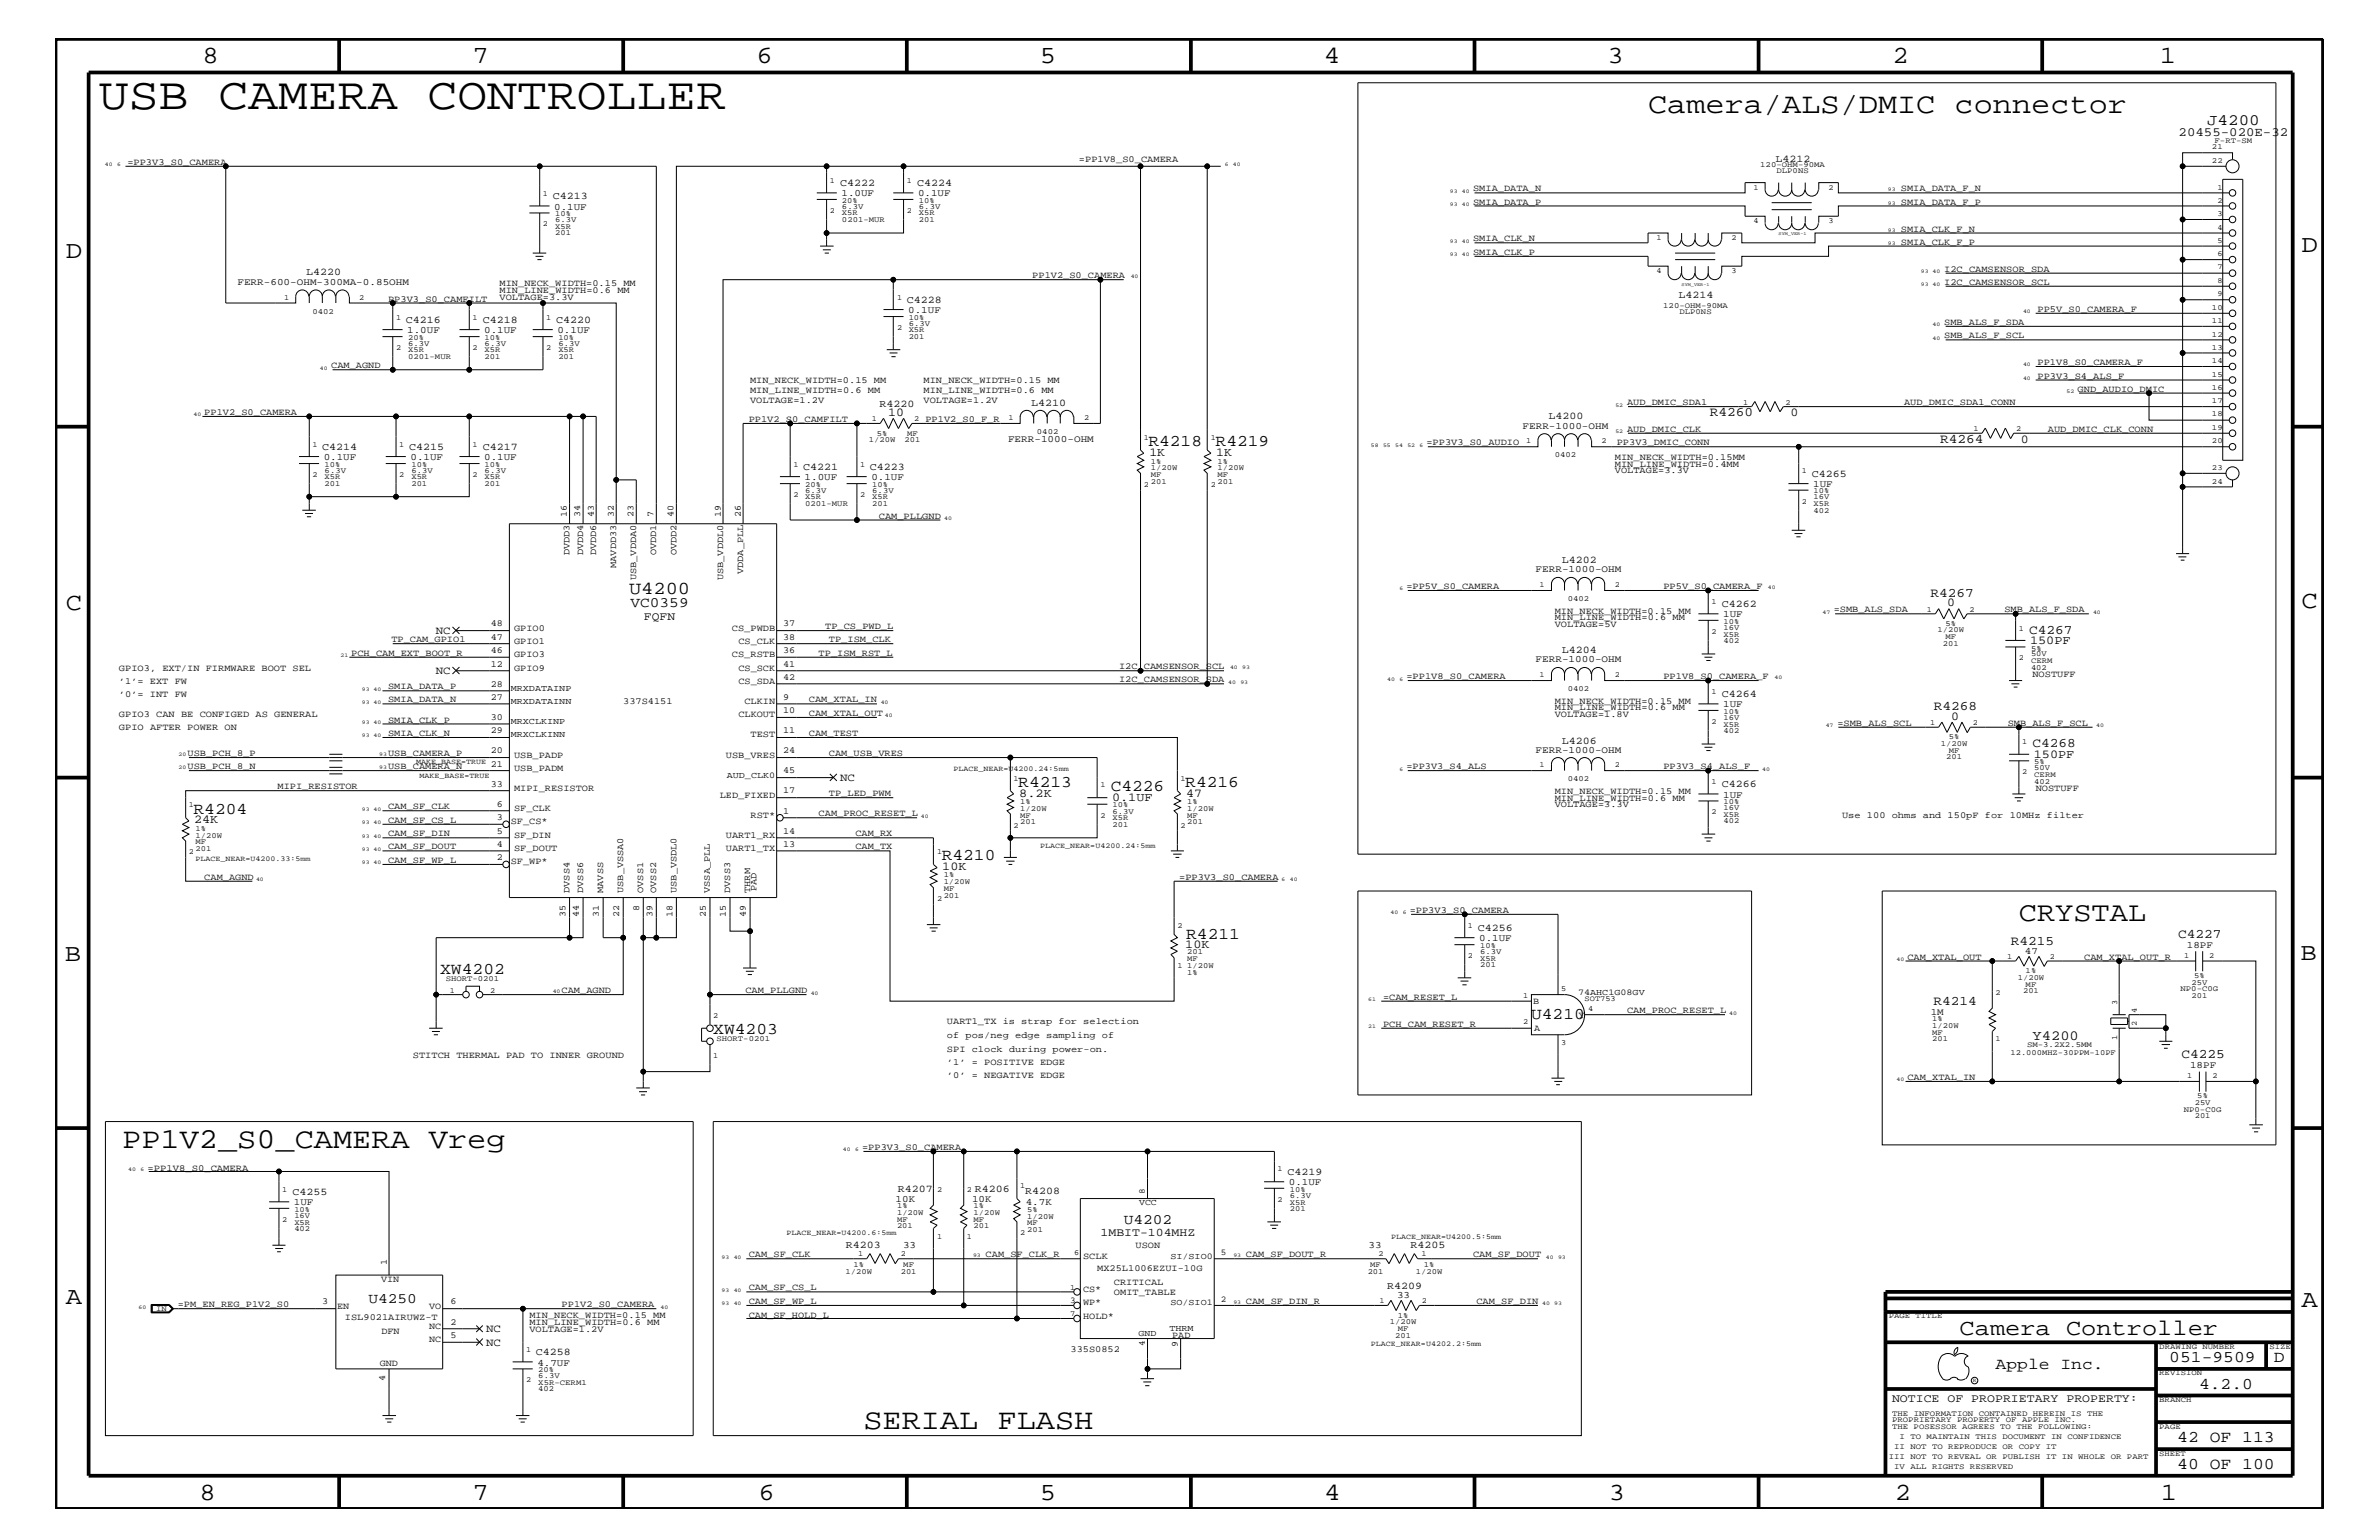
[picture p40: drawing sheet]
<svg xmlns="http://www.w3.org/2000/svg" width="432mm" height="279mm" viewBox="0 0 432 279" stroke-linecap="round" stroke-linejoin="round" font-family="sans-serif">
<defs><g id="words">
<text font-size="8.2" x="17.9" y="19.8">USB CAMERA CONTROLLER</text>
<g font-size="5.2">
<text x="299.1" y="20.4">Camera/ALS/DMIC connector</text>
<text x="22.2" y="208.3">PP1V2_S0_CAMERA Vreg</text>
<text x="156.7" y="259.3">SERIAL FLASH</text>
</g>
<text font-size="5" x="366.4" y="167.1">CRYSTAL</text>
<g font-size="4.5">
<text x="36.7" y="11.5">8</text>
<text x="85.8" y="11.5">7</text>
<text x="137.3" y="11.5">6</text>
<text x="188.7" y="11.5">5</text>
<text x="240.3" y="11.5">4</text>
<text x="291.8" y="11.5">3</text>
<text x="343.5" y="11.5">2</text>
<text x="392" y="11.5">1</text>
<text x="11.9" y="46.8">D</text>
<text x="417.7" y="45.7">D</text>
<text x="11.9" y="110.6">C</text>
<text x="417.7" y="110.3">C</text>
<text x="11.8" y="174.3">B</text>
<text x="417.6" y="174.2">B</text>
<text x="11.9" y="236.7">A</text>
<text x="417.7" y="237.1">A</text>
<text x="36.2" y="272.1">8</text>
<text x="85.8" y="272.1">7</text>
<text x="137.7" y="272.1">6</text>
<text x="188.7" y="272.1">5</text>
<text x="240.4" y="272.1">4</text>
<text x="292" y="272.1">3</text>
<text x="343.9" y="272.1">2</text>
<text x="392.2" y="272.1">1</text>
</g>
<text font-size="4.1" x="355.7" y="242.3">Camera Controller</text>
<text font-size="3.3" x="114.2" y="107.7">U4200</text>
<g font-size="3">
<text x="208.4" y="80.9">R4218</text>
<text x="220.6" y="80.9">R4219</text>
<text x="184.8" y="142.8">R4213</text>
<text x="201.6" y="143.5">C4226</text>
<text x="215.1" y="142.8">R4216</text>
<text x="35.1" y="147.6">R4204</text>
<text x="170.9" y="156.1">R4210</text>
<text x="215.3" y="170.3">R4211</text>
<text x="79.9" y="176.7">XW4202</text>
<text x="277.9" y="184.9">U4210</text>
<text x="129.5" y="187.6">XW4203</text>
<text x="362.2" y="248.4">Apple Inc.</text>
<text x="393.7" y="247.1">051-9509</text>
<text x="399.2" y="252">4.2.0</text>
<text x="412.7" y="247.1">D</text>
<text x="395.2" y="261.6">42 OF 113</text>
<text x="395.2" y="266.6">40 OF 100</text>
</g>
<text font-size="2.9" x="400.6" y="22.7">J4200</text>
<g font-size="2.6">
<text x="114.4" y="110.2">VC0359</text>
<text x="204" y="222">U4202</text>
<text x="66.9" y="236.4">U4250</text>
</g>
<text font-size="2.5" x="368.9" y="188.7">Y4200</text>
<g font-size="2.4">
<text x="310.3" y="75.6">R4260</text>
<text x="352.2" y="80.5">R4264</text>
<text x="350.4" y="108.3">R4267</text>
<text x="368.3" y="115">C4267</text>
<text x="351" y="128.9">R4268</text>
<text x="368.9" y="135.6">C4268</text>
<text x="365" y="171.4">R4215</text>
<text x="395.3" y="170.1">C4227</text>
<text x="350.9" y="182.4">R4214</text>
<text x="395.9" y="192">C4225</text>
</g>
<text font-size="2.3" x="395.4" y="24.7">20455-020E-32</text>
<g font-size="2.2">
<text x="161.2" y="75.5">10</text>
<text x="325" y="75.5">0</text>
<text x="208.6" y="82.7">1K</text>
<text x="220.7" y="82.7">1K</text>
<text x="366.8" y="80.3">0</text>
<text x="353.4" y="110">0</text>
<text x="368.5" y="116.8">150PF</text>
<text x="354.1" y="130.7">0</text>
<text x="369.1" y="137.4">150PF</text>
<text x="35.2" y="149.4">24K</text>
<text x="185" y="144.6">8.2K</text>
<text x="201.8" y="145.3">0.1UF</text>
<text x="215.3" y="144.6">47</text>
<text x="171" y="157.9">10K</text>
<text x="215.1" y="172.1">10K</text>
</g>
<g font-size="2.1">
<text x="116.9" y="112.6">FQFN</text>
<text x="199.8" y="224.3">1MBIT-104MHZ</text>
<text x="343.4" y="254.4">NOTICE OF PROPRIETARY PROPERTY:</text>
</g>
<g font-size="2">
<text x="79.1" y="115">NC</text>
<text x="79.1" y="122.3">NC</text>
<text x="152.5" y="141.7">NC</text>
<text x="88.2" y="241.7">NC</text>
<text x="88.2" y="244.1">NC</text>
</g>
<g font-size="1.9">
<text x="322.3" y="29.3">L4212</text>
<text x="152.5" y="33.7">C4222</text>
<text x="166.5" y="33.7">C4224</text>
<text x="100.3" y="36.2">C4213</text>
<text x="55.6" y="50">L4220</text>
<text x="73.7" y="58.6">C4216</text>
<text x="87.6" y="58.6">C4218</text>
<text x="100.9" y="58.6">C4220</text>
<text x="164.6" y="55">C4228</text>
<text x="304.7" y="54.1">L4214</text>
<text x="159.6" y="73.8">R4220</text>
<text x="187.2" y="73.7">L4210</text>
<text x="281.1" y="76.1">L4200</text>
<text x="58.5" y="81.6">C4214</text>
<text x="74.3" y="81.6">C4215</text>
<text x="87.6" y="81.6">C4217</text>
<text x="145.8" y="85.3">C4221</text>
<text x="157.9" y="85.3">C4223</text>
<text x="328.8" y="86.5">C4265</text>
<text x="283.5" y="102.1">L4202</text>
<text x="312.5" y="110.2">C4262</text>
<text x="283.5" y="118.5">L4204</text>
<text x="312.5" y="126.5">C4264</text>
<text x="283.5" y="134.9">L4206</text>
<text x="312.5" y="142.9">C4266</text>
<text x="268.2" y="168.9">C4256</text>
<text x="233.7" y="213.2">C4219</text>
<text x="53.1" y="216.9">C4255</text>
<text x="163" y="216.4">R4207</text>
<text x="177" y="216.4">R4206</text>
<text x="186.1" y="216.7">R4208</text>
<text x="153.5" y="226.5">R4203</text>
<text x="256" y="226.5">R4205</text>
<text x="251.8" y="233.8">R4209</text>
<text x="97.3" y="245.9">C4258</text>
</g>
<g font-size="1.8">
<text x="152.7" y="35.6">1.0UF</text>
<text x="166.6" y="35.6">0.1UF</text>
<text x="100.6" y="38">0.1UF</text>
<text x="43.1" y="51.7">FERR-600-OHM-300MA-0.85OHM</text>
<text x="164.8" y="56.8">0.1UF</text>
<text x="73.9" y="60.4">1.0UF</text>
<text x="87.9" y="60.4">0.1UF</text>
<text x="101.2" y="60.4">0.1UF</text>
<text x="276.4" y="77.8">FERR-1000-OHM</text>
<text x="58.8" y="83.5">0.1UF</text>
<text x="74.5" y="83.5">0.1UF</text>
<text x="87.9" y="83.5">0.1UF</text>
<text x="183" y="80.2">FERR-1000-OHM</text>
<text x="146.1" y="87.1">1.0UF</text>
<text x="158.2" y="87.1">0.1UF</text>
<text x="329.1" y="88.3">1UF</text>
<text x="278.7" y="103.8">FERR-1000-OHM</text>
<text x="312.8" y="112">1UF</text>
<text x="278.7" y="120.2">FERR-1000-OHM</text>
<text x="312.8" y="128.3">1UF</text>
<text x="278.7" y="136.6">FERR-1000-OHM</text>
<text x="312.8" y="144.7">1UF</text>
<text x="268.5" y="170.7">0.1UF</text>
<text x="367.5" y="173.1">47</text>
<text x="396.9" y="172">18PF</text>
<text x="350.4" y="184.2">1M</text>
<text x="397.5" y="193.7">18PF</text>
<text x="233.9" y="215">0.1UF</text>
<text x="53.3" y="218.6">1UF</text>
<text x="162.6" y="218.1">10K</text>
<text x="176.4" y="218.1">10K</text>
<text x="186.2" y="218.6">4.7K</text>
<text x="163.9" y="226.4">33</text>
<text x="248.4" y="226.4">33</text>
<text x="253.6" y="235.5">33</text>
<text x="97.5" y="247.8">4.7UF</text>
</g>
<g font-size="1.7">
<text x="23.1" y="29.9">=PP3V3_S0_CAMERA</text>
<text x="195.8" y="29.3">=PP1V8_S0_CAMERA</text>
<text x="267.4" y="34.7">SMIA_DATA_N</text>
<text x="345" y="34.7">SMIA_DATA_F_N</text>
<text x="267.4" y="37.2">SMIA_DATA_P</text>
<text x="345" y="37.2">SMIA_DATA_F_P</text>
<text x="267.4" y="46.3">SMIA_CLK_P</text>
<text x="267.4" y="43.8">SMIA_CLK_N</text>
<text x="345" y="44.4">SMIA_CLK_F_P</text>
<text x="345" y="42">SMIA_CLK_F_N</text>
<text x="90.7" y="53.2">MIN_LINE_WIDTH=0.6 MM</text>
<text x="90.7" y="51.9">MIN_NECK_WIDTH=0.15 MM</text>
<text x="187.4" y="50.5">PP1V2_S0_CAMERA</text>
<text x="352.9" y="49.3">I2C_CAMSENSOR_SDA</text>
<text x="352.9" y="51.7">I2C_CAMSENSOR_SCL</text>
<text x="70.4" y="54.7">PP3V3_S0_CAMFILT</text>
<text x="90.7" y="54.4">VOLTAGE=3.3V</text>
<text x="352.9" y="59">SMB_ALS_F_SDA</text>
<text x="369.8" y="56.6">PP5V_S0_CAMERA_F</text>
<text x="352.9" y="61.4">SMB_ALS_F_SCL</text>
<text x="60.1" y="66.8">CAM_AGND</text>
<text x="136.1" y="69.5">MIN_NECK_WIDTH=0.15 MM</text>
<text x="136.1" y="71.3">MIN_LINE_WIDTH=0.6 MM</text>
<text x="167.6" y="69.5">MIN_NECK_WIDTH=0.15 MM</text>
<text x="167.6" y="71.3">MIN_LINE_WIDTH=0.6 MM</text>
<text x="369.8" y="68.7">PP3V3_S4_ALS_F</text>
<text x="369.8" y="66.2">PP1V8_S0_CAMERA_F</text>
<text x="377.1" y="71.1">GND_AUDIO_DMIC</text>
<text x="37.1" y="75.4">PP1V2_S0_CAMERA</text>
<text x="135.9" y="76.6">PP1V2_S0_CAMFILT</text>
<text x="136.1" y="73.2">VOLTAGE=1.2V</text>
<text x="167.6" y="73.2">VOLTAGE=1.2V</text>
<text x="168" y="76.6">PP1V2_S0_F_R</text>
<text x="295.3" y="73.5">AUD_DMIC_SDA1</text>
<text x="345.6" y="73.5">AUD_DMIC_SDA1_CONN</text>
<text x="258.9" y="80.8">=PP3V3_S0_AUDIO</text>
<text x="293.1" y="83.5">MIN_NECK_WIDTH=0.15MM</text>
<text x="293.5" y="80.8">PP3V3_DMIC_CONN</text>
<text x="295.3" y="78.3">AUD_DMIC_CLK</text>
<text x="371.7" y="78.3">AUD_DMIC_CLK_CONN</text>
<text x="293.1" y="84.7">MIN_LINE_WIDTH=0.4MM</text>
<text x="293.1" y="85.9">VOLTAGE=3.3V</text>
<text x="102.9" y="93.8" transform="rotate(-90 102.9 93.8)">16</text>
<text x="105.3" y="93.8" transform="rotate(-90 105.3 93.8)">34</text>
<text x="107.8" y="93.8" transform="rotate(-90 107.8 93.8)">43</text>
<text x="111.4" y="93.8" transform="rotate(-90 111.4 93.8)">32</text>
<text x="115" y="93.8" transform="rotate(-90 115 93.8)">23</text>
<text x="118.6" y="93.8" transform="rotate(-90 118.6 93.8)">7</text>
<text x="122.3" y="93.8" transform="rotate(-90 122.3 93.8)">40</text>
<text x="130.8" y="93.8" transform="rotate(-90 130.8 93.8)">19</text>
<text x="134.5" y="93.8" transform="rotate(-90 134.5 93.8)">26</text>
<text x="159.5" y="94.2">CAM_PLLGND</text>
<text x="103.4" y="100.8" transform="rotate(-90 103.4 100.8)">DVDD3</text>
<text x="105.8" y="100.8" transform="rotate(-90 105.8 100.8)">DVDD4</text>
<text x="108.2" y="100.8" transform="rotate(-90 108.2 100.8)">DVDD6</text>
<text x="119.1" y="100.8" transform="rotate(-90 119.1 100.8)">OVDD1</text>
<text x="122.8" y="100.8" transform="rotate(-90 122.8 100.8)">OVDD2</text>
<text x="111.8" y="103.1" transform="rotate(-90 111.8 103.1)">MAVDD33</text>
<text x="115.5" y="105.3" transform="rotate(-90 115.5 105.3)">USB_VDDA0</text>
<text x="131.2" y="105.3" transform="rotate(-90 131.2 105.3)">USB_VDDL0</text>
<text x="134.9" y="104.2" transform="rotate(-90 134.9 104.2)">VDDA_PLL</text>
<text x="255.3" y="106.9">=PP5V_S0_CAMERA</text>
<text x="301.9" y="106.9">PP5V_S0_CAMERA_F</text>
<text x="89.1" y="113.7">48</text>
<text x="142.2" y="113.7">37</text>
<text x="282.2" y="111.4">MIN_NECK_WIDTH=0.15 MM</text>
<text x="282.2" y="113.7">VOLTAGE=5V</text>
<text x="282.2" y="112.6">MIN_LINE_WIDTH=0.6 MM</text>
<text x="332.8" y="111.1">=SMB_ALS_SDA</text>
<text x="363.8" y="111.1">SMB_ALS_F_SDA</text>
<text x="63.8" y="119">PCH_CAM_EXT_BOOT_R</text>
<text x="71" y="116.5">TP_CAM_GPIO1</text>
<text x="89.1" y="116.1">47</text>
<text x="89.1" y="118.5">46</text>
<text x="93.3" y="119.2">GPIO3</text>
<text x="93.3" y="116.8">GPIO1</text>
<text x="93.3" y="114.4">GPIO0</text>
<text x="132.8" y="119.2">CS_RSTB</text>
<text x="132.8" y="114.4">CS_PWDB</text>
<text x="134" y="116.8">CS_CLK</text>
<text x="142.2" y="116.1">38</text>
<text x="142.2" y="118.5">36</text>
<text x="148.6" y="119">TP_ISM_RST_L</text>
<text x="149.8" y="114.2">TP_CS_PWD_L</text>
<text x="150.5" y="116.5">TP_ISM_CLK</text>
<text x="21.6" y="121.7">GPIO3, EXT/IN FIRMWARE BOOT SEL</text>
<text x="21.6" y="124.1">’1’= EXT FW</text>
<text x="70.4" y="125.1">SMIA_DATA_P</text>
<text x="89.1" y="120.9">12</text>
<text x="89.1" y="124.6">28</text>
<text x="93.3" y="121.7">GPIO9</text>
<text x="134" y="124.1">CS_SDA</text>
<text x="134" y="121.7">CS_SCK</text>
<text x="142.2" y="120.9">41</text>
<text x="142.2" y="123.4">42</text>
<text x="203.1" y="123.8">I2C_CAMSENSOR_SDA</text>
<text x="203.1" y="121.4">I2C_CAMSENSOR_SCL</text>
<text x="255.3" y="123.2">=PP1V8_S0_CAMERA</text>
<text x="301.9" y="123.2">PP1V8_S0_CAMERA_F</text>
<text x="368.9" y="122.9">NOSTUFF</text>
<text x="21.6" y="130.2">GPIO3 CAN BE CONFIGED AS GENERAL</text>
<text x="21.6" y="126.5">’0’= INT FW</text>
<text x="70.4" y="131.1">SMIA_CLK_P</text>
<text x="70.4" y="127.5">SMIA_DATA_N</text>
<text x="89.1" y="130.7">30</text>
<text x="89.1" y="127">27</text>
<text x="113.1" y="127.7">337S4151</text>
<text x="134" y="130.2">CLKOUT</text>
<text x="135.1" y="127.7">CLKIN</text>
<text x="142.2" y="127">9</text>
<text x="142.2" y="129.4">10</text>
<text x="146.8" y="127.5">CAM_XTAL_IN</text>
<text x="146.8" y="129.9">CAM_XTAL_OUT</text>
<text x="282.2" y="130.2">VOLTAGE=1.8V</text>
<text x="282.2" y="127.7">MIN_NECK_WIDTH=0.15 MM</text>
<text x="282.2" y="128.9">MIN_LINE_WIDTH=0.6 MM</text>
<text x="333.5" y="131.7">=SMB_ALS_SCL</text>
<text x="364.4" y="131.7">SMB_ALS_F_SCL</text>
<text x="21.6" y="132.5">GPIO AFTER POWER ON</text>
<text x="34" y="137.2">USB_PCH_8_P</text>
<text x="70.4" y="137.2">USB_CAMERA_P</text>
<text x="70.4" y="133.5">SMIA_CLK_N</text>
<text x="89.1" y="136.7">20</text>
<text x="89.1" y="133">29</text>
<text x="93.3" y="137.4">USB_PADP</text>
<text x="131.7" y="137.4">USB_VRES</text>
<text x="136.2" y="133.8">TEST</text>
<text x="142.2" y="133">11</text>
<text x="142.2" y="136.7">24</text>
<text x="146.8" y="133.5">CAM_TEST</text>
<text x="150.5" y="137.2">CAM_USB_VRES</text>
<text x="34" y="139.6">USB_PCH_8_N</text>
<text x="50.4" y="143.2">MIPI_RESISTOR</text>
<text x="70.4" y="139.6">USB_CAMERA_N</text>
<text x="89.1" y="139.1">21</text>
<text x="89.1" y="142.8">33</text>
<text x="93.3" y="143.5">MIPI_RESISTOR</text>
<text x="93.3" y="139.8">USB_PADM</text>
<text x="142.2" y="140.3">45</text>
<text x="142.2" y="144">17</text>
<text x="255.3" y="139.6">=PP3V3_S4_ALS</text>
<text x="301.9" y="139.6">PP3V3_S4_ALS_F</text>
<text x="369.5" y="143.5">NOSTUFF</text>
<text x="70.4" y="146.8">CAM_SF_CLK</text>
<text x="70.4" y="149.3">CAM_SF_CS_L</text>
<text x="90.2" y="146.4">6</text>
<text x="90.2" y="148.8">3</text>
<text x="92.7" y="149.5">SF_CS*</text>
<text x="93.3" y="147.1">SF_CLK</text>
<text x="130.6" y="144.7">LED_FIXED</text>
<text x="136.2" y="148.4">RST*</text>
<text x="142.2" y="147.6">1</text>
<text x="148.6" y="148.1">CAM_PROC_RESET_L</text>
<text x="150.5" y="144.5">TP_LED_PWM</text>
<text x="282.2" y="146.5">VOLTAGE=3.3V</text>
<text x="282.2" y="144">MIN_NECK_WIDTH=0.15 MM</text>
<text x="282.2" y="145.3">MIN_LINE_WIDTH=0.6 MM</text>
<text x="334.3" y="148.4">Use 100 ohms and 150pF for 10MHz filter</text>
<text x="70.4" y="151.8">CAM_SF_DIN</text>
<text x="70.4" y="154.1">CAM_SF_DOUT</text>
<text x="90.2" y="151.2">5</text>
<text x="90.2" y="153.7">4</text>
<text x="93.3" y="154.4">SF_DOUT</text>
<text x="93.3" y="152">SF_DIN</text>
<text x="131.7" y="154.4">UART1_TX</text>
<text x="131.7" y="152">UART1_RX</text>
<text x="142.2" y="151.2">14</text>
<text x="142.2" y="153.7">13</text>
<text x="155.3" y="151.8">CAM_RX</text>
<text x="155.3" y="154.1">CAM_TX</text>
<text x="37.1" y="159.6">CAM_AGND</text>
<text x="70.4" y="156.6">CAM_SF_WP_L</text>
<text x="90.2" y="156.1">2</text>
<text x="92.7" y="156.8">SF_WP*</text>
<text x="103.4" y="162" transform="rotate(-90 103.4 162)">DVSS4</text>
<text x="105.8" y="162" transform="rotate(-90 105.8 162)">DVSS6</text>
<text x="109.5" y="162" transform="rotate(-90 109.5 162)">MAVSS</text>
<text x="113.1" y="162" transform="rotate(-90 113.1 162)">USB_VSSA0</text>
<text x="116.8" y="162" transform="rotate(-90 116.8 162)">OVSS1</text>
<text x="119.1" y="162" transform="rotate(-90 119.1 162)">OVSS2</text>
<text x="122.8" y="162" transform="rotate(-90 122.8 162)">USB_VSDL0</text>
<text x="128.9" y="162" transform="rotate(-90 128.9 162)">VSSA_PLL</text>
<text x="132.5" y="162" transform="rotate(-90 132.5 162)">DVSS3</text>
<text x="136.1" y="162" transform="rotate(-90 136.1 162)">THRM</text>
<text x="137.3" y="161.7" transform="rotate(-90 137.3 161.7)">PAD</text>
<text x="214" y="159.6">=PP3V3_S0_CAMERA</text>
<text x="102.6" y="166.3" transform="rotate(-90 102.6 166.3)">35</text>
<text x="105.1" y="166.3" transform="rotate(-90 105.1 166.3)">44</text>
<text x="108.7" y="166.3" transform="rotate(-90 108.7 166.3)">31</text>
<text x="112.4" y="166.3" transform="rotate(-90 112.4 166.3)">22</text>
<text x="116" y="165.2" transform="rotate(-90 116 165.2)">8</text>
<text x="118.4" y="166.3" transform="rotate(-90 118.4 166.3)">39</text>
<text x="122.1" y="166.3" transform="rotate(-90 122.1 166.3)">18</text>
<text x="128.1" y="166.3" transform="rotate(-90 128.1 166.3)">25</text>
<text x="131.7" y="166.3" transform="rotate(-90 131.7 166.3)">15</text>
<text x="135.4" y="166.3" transform="rotate(-90 135.4 166.3)">49</text>
<text x="255.9" y="165.6">=PP3V3_S0_CAMERA</text>
<text x="346.2" y="174.2">CAM_XTAL_OUT</text>
<text x="378.3" y="174.2">CAM_XTAL_OUT_R</text>
<text x="101.9" y="180.2">CAM_AGND</text>
<text x="135.3" y="180.2">CAM_PLLGND</text>
<text x="171.9" y="185.9">UART1_TX is strap for selection</text>
<text x="251" y="181.4">=CAM_RESET_L</text>
<text x="278.3" y="182.2">B</text>
<text x="286.5" y="184.7">Y</text>
<text x="295.3" y="183.8">CAM_PROC_RESET_L</text>
<text x="74.9" y="192">STITCH THERMAL PAD TO INNER GROUND</text>
<text x="171.9" y="188.3">of pos/neg edge sampling of</text>
<text x="171.9" y="190.8">SPI clock during power-on.</text>
<text x="251" y="186.3">PCH_CAM_RESET_R</text>
<text x="278.5" y="187">A</text>
<text x="171.9" y="193.2">’1’ = POSITIVE EDGE</text>
<text x="171.9" y="195.6">’0’ = NEGATIVE EDGE</text>
<text x="346.2" y="195.9">CAM_XTAL_IN</text>
<text x="156.5" y="208.7">=PP3V3_S0_CAMERA</text>
<text x="26.8" y="212.4">=PP1V8_S0_CAMERA</text>
<text x="206.1" y="226.4">USON</text>
<text x="69.2" y="232.6">VIN</text>
<text x="70.2" y="229.6" transform="rotate(-90 70.2 229.6)">1</text>
<text x="135.9" y="228.1">CAM_SF_CLK</text>
<text x="178.9" y="228.1">CAM_SF_CLK_R</text>
<text x="196.6" y="228.4">SCLK</text>
<text x="199.1" y="230.7">MX25L1006EZUI-10G</text>
<text x="202.2" y="233.2">CRITICAL</text>
<text x="226.1" y="228.1">CAM_SF_DOUT_R</text>
<text x="267.4" y="228.1">CAM_SF_DOUT</text>
<text x="32.3" y="237.2">=PM_EN_REG_P1V2_S0</text>
<text x="58.5" y="236.7">3</text>
<text x="61.2" y="237.4">EN</text>
<text x="62.6" y="239.5">ISL9021AIRUWZ-T</text>
<text x="77.9" y="237.4">VO</text>
<text x="81.8" y="236.7">6</text>
<text x="96.1" y="239.2">MIN_NECK_WIDTH=0.15 MM</text>
<text x="101.9" y="237.2">PP1V2_S0_CAMERA</text>
<text x="135.9" y="239">CAM_SF_HOLD_L</text>
<text x="135.9" y="236.6">CAM_SF_WP_L</text>
<text x="135.9" y="234.1">CAM_SF_CS_L</text>
<text x="196.6" y="236.8">WP*</text>
<text x="196.6" y="234.4">CS*</text>
<text x="196.6" y="239.3">HOLD*</text>
<text x="202.2" y="235">OMIT_TABLE</text>
<text x="226.1" y="236.6">CAM_SF_DIN_R</text>
<text x="268" y="236.6">CAM_SF_DIN</text>
<text x="69.2" y="242">DFN</text>
<text x="77.9" y="243.5">NC</text>
<text x="77.9" y="241.1">NC</text>
<text x="81.8" y="240.3">2</text>
<text x="81.8" y="242.8">5</text>
<text x="96.1" y="240.5">MIN_LINE_WIDTH=0.6 MM</text>
<text x="96.1" y="241.7">VOLTAGE=1.2V</text>
<text x="194.3" y="245.3">335S0852</text>
<text x="212.8" y="242.7">PAD</text>
<text x="213.8" y="244.4" transform="rotate(-90 213.8 244.4)">9</text>
<text x="68.9" y="247.8">GND</text>
<text x="69.9" y="250.6" transform="rotate(-90 69.9 250.6)">4</text>
</g>
<g font-size="1.6">
<text x="92.7" y="125.3">MRXDATAINP</text>
<text x="92.7" y="127.7">MRXDATAINN</text>
<text x="92.7" y="131.3">MRXCLKINP</text>
<text x="92.7" y="133.8">MRXCLKINN</text>
<text x="131.9" y="141.1">AUD_CLK0</text>
<text x="286.4" y="180.5">74AHC1G08GV</text>
<text x="206.8" y="218.6">VCC</text>
<text x="207.8" y="216.7" transform="rotate(-90 207.8 216.7)">8</text>
<text x="221.6" y="227.7">5</text>
<text x="212.4" y="228.4">SI/SIO0</text>
<text x="194.2" y="236.3">3</text>
<text x="212.4" y="236.8">SO/SIO1</text>
<text x="221.6" y="236.2">2</text>
<text x="206.7" y="242.4">GND</text>
<text x="207.8" y="244.3" transform="rotate(-90 207.8 244.3)">4</text>
<text x="212.3" y="241.4">THRM</text>
</g>
<g font-size="1.4">
<text x="401.5" y="27.1">21</text>
<text x="401.5" y="29.5">22</text>
<text x="402" y="26">F-RT-SM</text>
<text x="98.6" y="35.6">1</text>
<text x="150.6" y="33.1">1</text>
<text x="164.6" y="33.1">1</text>
<text x="318.3" y="34.4">1</text>
<text x="319.5" y="30.3">120-OHM-90MA</text>
<text x="322.5" y="31.4">DLP0NS</text>
<text x="331.9" y="34.4">2</text>
<text x="402.5" y="34.4">1</text>
<text x="98.6" y="41">2</text>
<text x="100.8" y="40.3">6.3V</text>
<text x="100.8" y="39.2">10%</text>
<text x="100.8" y="41.5">X5R</text>
<text x="150.6" y="38.6">2</text>
<text x="152.8" y="39.1">X5R</text>
<text x="152.8" y="36.8">20%</text>
<text x="152.8" y="40.3">0201-MUR</text>
<text x="152.8" y="37.9">6.3V</text>
<text x="164.6" y="38.6">2</text>
<text x="166.8" y="37.9">6.3V</text>
<text x="166.8" y="39.1">X5R</text>
<text x="166.8" y="36.8">10%</text>
<text x="166.8" y="40.3">201</text>
<text x="318.3" y="40.4">4</text>
<text x="331.9" y="40.4">3</text>
<text x="402.5" y="36.8">2</text>
<text x="402.5" y="39.2">3</text>
<text x="402.5" y="41.7">4</text>
<text x="100.8" y="42.7">201</text>
<text x="300.7" y="43.5">1</text>
<text x="314.3" y="43.5">2</text>
<text x="402.5" y="44.1">5</text>
<text x="402.5" y="46.5">6</text>
<text x="300.7" y="49.6">4</text>
<text x="314.3" y="49.6">3</text>
<text x="402.5" y="48.9">7</text>
<text x="402.5" y="51.3">8</text>
<text x="402.5" y="53.8">9</text>
<text x="51.6" y="54.4">1</text>
<text x="56.7" y="56.9">0402</text>
<text x="65.2" y="54.4">2</text>
<text x="71.9" y="58">1</text>
<text x="85.8" y="58">1</text>
<text x="99.1" y="58">1</text>
<text x="162.8" y="54.4">1</text>
<text x="162.8" y="59.8">2</text>
<text x="164.9" y="59.1">6.3V</text>
<text x="164.9" y="58">10%</text>
<text x="301.9" y="55.8">120-OHM-90MA</text>
<text x="304.8" y="56.9">DLP0NS</text>
<text x="401.5" y="56.2">10</text>
<text x="401.5" y="58.6">11</text>
<text x="71.9" y="63.4">2</text>
<text x="74.1" y="65.1">0201-MUR</text>
<text x="74.1" y="62.8">6.3V</text>
<text x="74.1" y="61.7">20%</text>
<text x="74.1" y="64">X5R</text>
<text x="85.8" y="63.4">2</text>
<text x="88" y="64">X5R</text>
<text x="88" y="65.1">201</text>
<text x="88" y="61.7">10%</text>
<text x="88" y="62.8">6.3V</text>
<text x="99.1" y="63.4">2</text>
<text x="101.3" y="62.8">6.3V</text>
<text x="101.3" y="64">X5R</text>
<text x="101.3" y="61.7">10%</text>
<text x="101.3" y="65.1">201</text>
<text x="164.9" y="61.5">201</text>
<text x="164.9" y="60.3">X5R</text>
<text x="401.5" y="61.1">12</text>
<text x="401.5" y="63.4">13</text>
<text x="401.5" y="65.9">14</text>
<text x="401.5" y="68.4">15</text>
<text x="401.5" y="70.7">16</text>
<text x="158.2" y="76.4">1</text>
<text x="165.9" y="76.4">2</text>
<text x="183" y="76.2">1</text>
<text x="196.8" y="76.2">2</text>
<text x="316.4" y="73.4">1</text>
<text x="324.1" y="73.4">2</text>
<text x="401.5" y="73.2">17</text>
<text x="401.5" y="75.6">18</text>
<text x="56.7" y="81.1">1</text>
<text x="72.5" y="81.1">1</text>
<text x="85.8" y="81.1">1</text>
<text x="157.7" y="80.2">1/20W</text>
<text x="159.1" y="79">5%</text>
<text x="164.2" y="80.2">201</text>
<text x="164.6" y="79">MF</text>
<text x="188.2" y="78.8">0402</text>
<text x="207.6" y="79.9">1</text>
<text x="219.8" y="79.9">1</text>
<text x="277" y="80.5">1</text>
<text x="282.2" y="83">0402</text>
<text x="290.7" y="80.5">2</text>
<text x="358.2" y="78.3">1</text>
<text x="365.9" y="78.3">2</text>
<text x="401.5" y="78">19</text>
<text x="401.5" y="80.5">20</text>
<text x="56.7" y="86.5">2</text>
<text x="58.9" y="87">X5R</text>
<text x="58.9" y="88.2">201</text>
<text x="58.9" y="84.7">10%</text>
<text x="58.9" y="85.8">6.3V</text>
<text x="72.5" y="86.5">2</text>
<text x="74.7" y="88.2">201</text>
<text x="74.7" y="87">X5R</text>
<text x="74.7" y="85.8">6.3V</text>
<text x="74.7" y="84.7">10%</text>
<text x="85.8" y="86.5">2</text>
<text x="88" y="84.7">10%</text>
<text x="88" y="87">X5R</text>
<text x="88" y="88.2">201</text>
<text x="88" y="85.8">6.3V</text>
<text x="144" y="84.7">1</text>
<text x="146.1" y="89.4">6.3V</text>
<text x="146.1" y="88.3">20%</text>
<text x="156.1" y="84.7">1</text>
<text x="158.3" y="88.3">10%</text>
<text x="158.3" y="89.4">6.3V</text>
<text x="207.6" y="88.3">2</text>
<text x="208.9" y="84.1">1%</text>
<text x="208.9" y="86.5">MF</text>
<text x="208.9" y="87.7">201</text>
<text x="208.9" y="85.3">1/20W</text>
<text x="219.8" y="88.3">2</text>
<text x="221" y="86.5">MF</text>
<text x="221" y="84.1">1%</text>
<text x="221" y="87.7">201</text>
<text x="221" y="85.3">1/20W</text>
<text x="327.1" y="85.9">1</text>
<text x="329.2" y="89.5">10%</text>
<text x="401.5" y="85.3">23</text>
<text x="401.5" y="87.7">24</text>
<text x="144" y="90.1">2</text>
<text x="146.1" y="91.8">0201-MUR</text>
<text x="146.1" y="90.6">X5R</text>
<text x="156.1" y="90.1">2</text>
<text x="158.3" y="90.6">X5R</text>
<text x="158.3" y="91.8">201</text>
<text x="327.1" y="91.4">2</text>
<text x="329.2" y="93.1">402</text>
<text x="329.2" y="90.6">16V</text>
<text x="329.2" y="91.8">X5R</text>
<text x="279.4" y="106.5">1</text>
<text x="293.1" y="106.5">2</text>
<text x="284.6" y="109.1">0402</text>
<text x="310.6" y="109.5">1</text>
<text x="312.8" y="113.1">10%</text>
<text x="349.8" y="111">1</text>
<text x="353.1" y="113.6">5%</text>
<text x="357.5" y="111">2</text>
<text x="310.6" y="115">2</text>
<text x="312.8" y="114.2">16V</text>
<text x="312.8" y="115.5">X5R</text>
<text x="312.8" y="116.7">402</text>
<text x="351.7" y="114.8">1/20W</text>
<text x="352.6" y="117.2">201</text>
<text x="353.1" y="115.9">MF</text>
<text x="366.4" y="114.4">1</text>
<text x="366.4" y="119.8">2</text>
<text x="368.6" y="118.1">5%</text>
<text x="368.6" y="119.1">50V</text>
<text x="279.4" y="122.9">1</text>
<text x="284.6" y="125.4">0402</text>
<text x="293.1" y="122.9">2</text>
<text x="310.6" y="125.9">1</text>
<text x="368.6" y="120.3">CERM</text>
<text x="368.6" y="121.5">402</text>
<text x="310.6" y="131.3">2</text>
<text x="312.8" y="131.9">X5R</text>
<text x="312.8" y="129.6">10%</text>
<text x="312.8" y="130.7">16V</text>
<text x="350.4" y="131.6">1</text>
<text x="358.1" y="131.6">2</text>
<text x="312.8" y="133">402</text>
<text x="352.3" y="135.3">1/20W</text>
<text x="353.2" y="137.8">201</text>
<text x="353.7" y="134.1">5%</text>
<text x="353.7" y="136.6">MF</text>
<text x="367" y="135">1</text>
<text x="75.5" y="138.6">MAKE_BASE=TRUE</text>
<text x="76.1" y="141.1">MAKE_BASE=TRUE</text>
<text x="173.1" y="139.8">PLACE_NEAR=U4200.24:5mm</text>
<text x="184" y="141.7">1</text>
<text x="199.7" y="142.9">1</text>
<text x="214.3" y="141.7">1</text>
<text x="279.4" y="139.2">1</text>
<text x="284.6" y="141.8">0402</text>
<text x="293.1" y="139.2">2</text>
<text x="310.6" y="142.3">1</text>
<text x="367" y="140.4">2</text>
<text x="369.2" y="138.6">5%</text>
<text x="369.2" y="140.9">CERM</text>
<text x="369.2" y="142.2">402</text>
<text x="369.2" y="139.7">50V</text>
<text x="34.3" y="146.5">1</text>
<text x="185.2" y="145.9">1%</text>
<text x="185.2" y="148.4">MF</text>
<text x="185.2" y="147.1">1/20W</text>
<text x="185.2" y="149.5">201</text>
<text x="199.7" y="148.4">2</text>
<text x="201.9" y="146.5">10%</text>
<text x="201.9" y="148.8">X5R</text>
<text x="201.9" y="147.6">6.3V</text>
<text x="215.5" y="145.9">1%</text>
<text x="215.5" y="148.4">MF</text>
<text x="215.5" y="147.1">1/20W</text>
<text x="215.5" y="149.5">201</text>
<text x="310.6" y="147.7">2</text>
<text x="312.8" y="148.2">X5R</text>
<text x="312.8" y="147">16V</text>
<text x="312.8" y="145.9">10%</text>
<text x="312.8" y="149.4">402</text>
<text x="34.3" y="155">2</text>
<text x="35.5" y="154.4">201</text>
<text x="35.5" y="152">1/20W</text>
<text x="35.5" y="150.7">1%</text>
<text x="35.5" y="153.2">MF</text>
<text x="170.1" y="155">1</text>
<text x="184" y="150.1">2</text>
<text x="188.8" y="153.8">PLACE_NEAR=U4200.24:5mm</text>
<text x="201.9" y="150.1">201</text>
<text x="214.3" y="150.1">2</text>
<text x="35.5" y="156.2">PLACE_NEAR=U4200.33:5mm</text>
<text x="171.3" y="161.7">MF</text>
<text x="171.3" y="159.2">1%</text>
<text x="171.3" y="160.5">1/20W</text>
<text x="170.1" y="163.5">2</text>
<text x="171.3" y="162.8">201</text>
<text x="213.7" y="168.3">2</text>
<text x="215.5" y="173.2">201</text>
<text x="266.4" y="168.3">1</text>
<text x="266.4" y="173.8">2</text>
<text x="268.6" y="172">10%</text>
<text x="268.6" y="173.1">6.3V</text>
<text x="396.4" y="173.8">1</text>
<text x="401" y="173.8">2</text>
<text x="80.9" y="178">SHORT-0201</text>
<text x="213.7" y="175.6">1</text>
<text x="215.5" y="174.4">MF</text>
<text x="215.5" y="176.8">1%</text>
<text x="215.5" y="175.6">1/20W</text>
<text x="268.6" y="174.3">X5R</text>
<text x="268.6" y="175.5">201</text>
<text x="283.4" y="179.9">5</text>
<text x="364.3" y="174">1</text>
<text x="366.2" y="177.7">1/20W</text>
<text x="367.7" y="176.6">1%</text>
<text x="367.7" y="179">MF</text>
<text x="372" y="174">2</text>
<text x="395.8" y="179.9">NP0-C0G</text>
<text x="397.8" y="178.7">25V</text>
<text x="398.2" y="177.4">5%</text>
<text x="81.7" y="180.1">1</text>
<text x="88.9" y="180.1">2</text>
<text x="129.5" y="184.7">2</text>
<text x="276.4" y="185.9">2</text>
<text x="276.4" y="181">1</text>
<text x="287.6" y="181.6">SOT753</text>
<text x="288.3" y="183.5">4</text>
<text x="350.7" y="185.3">1%</text>
<text x="362.2" y="180.5">2</text>
<text x="367.2" y="180.2">201</text>
<text x="384.3" y="182.4" transform="rotate(-90 384.3 182.4)">3</text>
<text x="387.9" y="183.7" transform="rotate(-90 387.9 183.7)">4</text>
<text x="397.8" y="181">201</text>
<text x="129.5" y="192">1</text>
<text x="130" y="188.9">SHORT-0201</text>
<text x="283.4" y="189.5">3</text>
<text x="350.7" y="187.7">MF</text>
<text x="350.7" y="186.5">1/20W</text>
<text x="350.7" y="188.9">201</text>
<text x="362.2" y="188.9">1</text>
<text x="364.9" y="191.4">12.000MHZ-30PPM-10PF</text>
<text x="367.9" y="190">SM-3.2X2.5MM</text>
<text x="384.3" y="188.7" transform="rotate(-90 384.3 188.7)">1</text>
<text x="387.9" y="186.2" transform="rotate(-90 387.9 186.2)">2</text>
<text x="397" y="195.6">1</text>
<text x="401.6" y="195.6">2</text>
<text x="396.4" y="201.7">NP0-C0G</text>
<text x="398.4" y="200.4">25V</text>
<text x="398.4" y="202.9">201</text>
<text x="398.8" y="199.2">5%</text>
<text x="185.2" y="215.6">1</text>
<text x="231.9" y="212.5">1</text>
<text x="51.2" y="216.2">1</text>
<text x="51.2" y="221.7">2</text>
<text x="53.4" y="219.8">10%</text>
<text x="53.4" y="220.9">16V</text>
<text x="162.8" y="219.2">1%</text>
<text x="162.8" y="221.7">MF</text>
<text x="162.8" y="220.4">1/20W</text>
<text x="170.1" y="216.2">2</text>
<text x="175.5" y="216.2">2</text>
<text x="176.7" y="219.2">1%</text>
<text x="176.7" y="221.7">MF</text>
<text x="176.7" y="220.4">1/20W</text>
<text x="186.4" y="219.8">5%</text>
<text x="186.4" y="221.1">1/20W</text>
<text x="231.9" y="218">2</text>
<text x="234.1" y="216.2">10%</text>
<text x="234.1" y="217.3">6.3V</text>
<text x="234.1" y="218.6">X5R</text>
<text x="234.1" y="219.7">201</text>
<text x="53.4" y="222.2">X5R</text>
<text x="53.4" y="223.4">402</text>
<text x="142.7" y="224.1">PLACE_NEAR=U4200.6:5mm</text>
<text x="155.8" y="228">1</text>
<text x="162.8" y="222.9">201</text>
<text x="163.5" y="228">2</text>
<text x="170.1" y="224.7">1</text>
<text x="175.5" y="224.7">1</text>
<text x="176.7" y="222.9">201</text>
<text x="185.2" y="224.1">2</text>
<text x="186.4" y="222.3">MF</text>
<text x="186.4" y="223.5">201</text>
<text x="195" y="227.8">6</text>
<text x="250.2" y="228">2</text>
<text x="252.5" y="224.7">PLACE_NEAR=U4200.5:5mm</text>
<text x="258" y="228">1</text>
<text x="153.5" y="231.1">1/20W</text>
<text x="154.9" y="229.9">1%</text>
<text x="163.5" y="231.1">201</text>
<text x="164" y="229.9">MF</text>
<text x="194.2" y="234">1</text>
<text x="248.2" y="231.1">201</text>
<text x="248.7" y="229.9">MF</text>
<text x="257" y="231.1">1/20W</text>
<text x="258.4" y="229.9">1%</text>
<text x="28.4" y="237.8">IN</text>
<text x="194.2" y="238.8">7</text>
<text x="250.4" y="236.4">1</text>
<text x="253.7" y="239">1%</text>
<text x="258.1" y="236.4">2</text>
<text x="342.8" y="239.2">PAGE TITLE</text>
<text x="95.5" y="245.3">1</text>
<text x="248.8" y="244.1">PLACE_NEAR=U4202.2:5mm</text>
<text x="252.3" y="240.2">1/20W</text>
<text x="253.2" y="242.7">201</text>
<text x="253.7" y="241.4">MF</text>
<text x="391.9" y="244.7">DRAWING NUMBER</text>
<text x="411.9" y="244.7">SIZE</text>
<text x="95.5" y="250.7">2</text>
<text x="97.7" y="251.2">X5R-CERM1</text>
<text x="97.7" y="248.9">20%</text>
<text x="97.7" y="250">6.3V</text>
<text x="391.9" y="249.5">REVISION</text>
<text x="97.7" y="252.4">402</text>
<text x="343.4" y="256.8">THE INFORMATION CONTAINED HEREIN IS THE</text>
<text x="391.9" y="254.4">BRANCH</text>
<text x="343.4" y="259.3">THE POSESSOR AGREES TO THE FOLLOWING:</text>
<text x="343.4" y="258">PROPRIETARY PROPERTY OF APPLE INC.</text>
<text x="343.8" y="262.9">II NOT TO REPRODUCE OR COPY IT</text>
<text x="344.8" y="261.1">I TO MAINTAIN THIS DOCUMENT IN CONFIDENCE</text>
<text x="391.9" y="259.3">PAGE</text>
<text x="342.8" y="264.7">III NOT TO REVEAL OR PUBLISH IT IN WHOLE OR PART</text>
<text x="343.8" y="266.6">IV ALL RIGHTS RESERVED</text>
<text x="391.9" y="264.1">SHEET</text>
</g>
<g font-size="1">
<text x="19.1" y="30.2">40</text>
<text x="21.3" y="30.2">6</text>
<text x="222.3" y="30.2">6</text>
<text x="223.8" y="30.2">40</text>
<text x="263.1" y="35">93</text>
<text x="265.3" y="35">40</text>
<text x="342.6" y="34.7">93</text>
<text x="263.1" y="37.4">93</text>
<text x="265.3" y="37.4">40</text>
<text x="342.6" y="37.2">93</text>
<text x="263.1" y="46.5">93</text>
<text x="263.1" y="44.1">93</text>
<text x="265.3" y="46.5">40</text>
<text x="265.3" y="44.1">40</text>
<text x="342.6" y="44.4">93</text>
<text x="342.6" y="42">93</text>
<text x="205.2" y="50.5">40</text>
<text x="348.7" y="49.6">93 40</text>
<text x="348.7" y="51.9">93 40</text>
<text x="350.8" y="59.2">40</text>
<text x="367.2" y="56.8">40</text>
<text x="350.8" y="61.7">40</text>
<text x="58.1" y="67.1">40</text>
<text x="367.2" y="68.9">40</text>
<text x="367.2" y="66.5">40</text>
<text x="375.1" y="71.3">52</text>
<text x="35.1" y="75.6">40</text>
<text x="293.2" y="73.8">52</text>
<text x="248.8" y="81.1">58</text>
<text x="251" y="81.1">55</text>
<text x="253.2" y="81.1">54</text>
<text x="255.4" y="81.1">52</text>
<text x="257.6" y="81.1">6</text>
<text x="293.2" y="78.6">52</text>
<text x="171.4" y="94.3">40</text>
<text x="254" y="107.1">6</text>
<text x="320.9" y="106.9">40</text>
<text x="330.8" y="111.4">47</text>
<text x="379.9" y="111.4">40</text>
<text x="61.8" y="119.2">21</text>
<text x="65.7" y="125.3">93 40</text>
<text x="222.9" y="124.1">40</text>
<text x="223.3" y="121.4">40</text>
<text x="225.1" y="124.1">93</text>
<text x="225.5" y="121.4">93</text>
<text x="251.8" y="123.5">40</text>
<text x="254" y="123.5">6</text>
<text x="322.1" y="123.2">40</text>
<text x="65.7" y="127.7">93 40</text>
<text x="65.7" y="131.3">93 40</text>
<text x="159.9" y="127.7">40</text>
<text x="160.6" y="130.2">40</text>
<text x="331.4" y="131.9">47</text>
<text x="380.5" y="131.9">40</text>
<text x="32.4" y="137.2">20</text>
<text x="65.7" y="133.8">93 40</text>
<text x="68.8" y="137.2">93</text>
<text x="32.4" y="139.6">20</text>
<text x="68.8" y="139.6">93</text>
<text x="254" y="139.8">6</text>
<text x="319.9" y="139.8">40</text>
<text x="65.7" y="149.5">93 40</text>
<text x="65.7" y="147.1">93 40</text>
<text x="167.1" y="148.4">40</text>
<text x="65.7" y="154.4">93 40</text>
<text x="65.7" y="152">93 40</text>
<text x="46.5" y="159.9">40</text>
<text x="65.7" y="156.8">93 40</text>
<text x="232.6" y="159.9">6</text>
<text x="234.1" y="159.9">40</text>
<text x="252.4" y="165.9">40</text>
<text x="254.6" y="165.9">6</text>
<text x="344.3" y="174.4">40</text>
<text x="100.3" y="180.2">40</text>
<text x="147.1" y="180.5">40</text>
<text x="248.3" y="181.6">61</text>
<text x="313.9" y="184.1">40</text>
<text x="248.3" y="186.5">21</text>
<text x="344.3" y="196.2">40</text>
<text x="153" y="208.9">40</text>
<text x="155.2" y="208.9">6</text>
<text x="23.3" y="212.5">40</text>
<text x="25.5" y="212.5">6</text>
<text x="131" y="228.4">93</text>
<text x="133.2" y="228.4">40</text>
<text x="176.6" y="228.1">93</text>
<text x="223.9" y="228.1">93</text>
<text x="280.6" y="228.4">40</text>
<text x="282.8" y="228.4">93</text>
<text x="25.1" y="237.4">60</text>
<text x="119.9" y="237.4">40</text>
<text x="131" y="234.4">93</text>
<text x="131" y="236.8">93</text>
<text x="133.2" y="234.4">40</text>
<text x="133.2" y="236.8">40</text>
<text x="223.9" y="236.6">93</text>
<text x="279.9" y="236.8">40</text>
<text x="282.1" y="236.8">93</text>
<text x="358.1" y="250.7">R</text>
</g>
<g font-size=".8">
<text x="322.8" y="42.7">SYM_VER-1</text>
<text x="305.2" y="51.8">SYM_VER-1</text>
</g>
</g></defs>
<g fill="none" stroke="#000" stroke-width=".18">
<path d="M246.5 15h166.6v140h-166.6zM22.8 30.2h96.3v64.8M41 30.2v24.8h12.7v-1.2a1.19 1.19 0 0 1 1.2-1.2 1.19 1.19 0 0 1 1.1 1.2M96.1 38.6h3.6M96.1 37.4h3.6M98 30.2v7.2M98 38.6v7.3M148.3 36.2h3.6M148.3 35h3.6M150 36.2v6.1h14v-6.1M150 35v-4.8h-27.2v64.8M150 30.2h14v4.8"/>
<path d="M162.1 36.2h3.7M162.1 35h3.7M164 30.2h43v51.4l.6 .6-1.2 .6 1.2 .7-1.2 .6 1.2 .6-1.2 .6 .6 .6v35.8h15.2M207 30.2h14.6M219.1 30.2v51.4l.7 .6-1.3 .6 1.3 .7-1.3 .6 1.3 .6-1.3 .6 .6 .6v38.2M267.6 37.4h49.1v1.8h3.7v1.2M321.6 38h7.2M321.6 36.8h7.2M322.7 34.4a1.19 1.19 0 0 1-1.1 1.2 1.19 1.19 0 0 1-1.2-1.2v-1.3h-3.7v1.9h-49.1M322.8 33.1v1.3a1.19 1.19 0 0 0 1.2 1.2 1.19 1.19 0 0 0 1.2-1.2M322.8 39.2v1.2M325.2 34.4a1.19 1.19 0 0 0 1.2 1.2 1.19 1.19 0 0 0 1.2-1.2"/>
<path d="M325.2 33.1v1.3M325.2 39.2v1.2M327.7 33.1v1.3a1.19 1.19 0 0 0 1.1 1.2 1.19 1.19 0 0 0 1.2-1.2M327.7 39.2v1.2M330.1 34.4v-1.3h3.6v1.9h70.9M396.2 30.2v9.6M403.4 32.5h3.7v51h-3.7zM404.6 37.4h-70.9v1.8h-3.6v1.2M404.6 39.8h-8.4v7.3h8.4M405.2 28.9v-1.2h-9v2.5h7.8M58.5 53.8a1.19 1.19 0 0 1 1.2-1.2 1.19 1.19 0 0 1 1.2 1.2M58.5 53.8a1.19 1.19 0 0 0-1.2-1.2 1.19 1.19 0 0 0-1.2 1.2v1.2"/>
<path d="M58.5 53.8v1.2M63.3 53.8a1.19 1.19 0 0 0-1.2-1.2 1.19 1.19 0 0 0-1.1 1.2v1.2M63.4 53.8v1.2h7.9v4.8M69.4 59.8h3.7M71.3 55h13.9M83.4 59.8h3.6M85.2 59.8v-4.8h13.4v4.8M96.7 59.8h3.6M96.7 45.9h2.4M97.2 46.5h1.4M97.5 47.1h.8M98.6 55h13.2v32.1"/>
<path d="M148.8 44.6h2.5M149.4 45.3h1.4M149.7 45.9h.8M150 42.3v2.3M160.4 57.4h3.6M160.4 56.2h3.6M162.1 56.2v-5.5h-30.9v44.3M162.1 57.4v6M162.1 50.7h41.9M199.7 50.7v26.1h-4.8v-1.2M267.6 46.5h31.5v1.8h3.7v1.3a1.19 1.19 0 0 0 1.2 1.1 1.19 1.19 0 0 0 1.1-1.1M304 45.9h7.3"/>
<path d="M304 47.1h7.3M305.1 43.5a1.19 1.19 0 0 1-1.1 1.1 1.19 1.19 0 0 1-1.2-1.1v-1.2h-3.7v1.8h-31.5M305.2 42.3v1.2a1.19 1.19 0 0 0 1.2 1.1 1.19 1.19 0 0 0 1.2-1.1M305.2 48.3v1.3a1.19 1.19 0 0 0 1.2 1.1 1.19 1.19 0 0 0 1.2-1.1M307.7 48.3v1.3a1.19 1.19 0 0 0 1.2 1.1 1.19 1.19 0 0 0 1.1-1.1M307.7 42.3v1.2a1.19 1.19 0 0 0 1.2 1.1 1.19 1.19 0 0 0 1.1-1.1M310 49.6a1.19 1.19 0 0 0 1.2 1.1 1.19 1.19 0 0 0 1.2-1.1M310 43.5a1.19 1.19 0 0 0 1.2 1.1 1.19 1.19 0 0 0 1.2-1.1M310 42.3v1.2M310 48.3v1.3M320.4 40.5a1.19 1.19 0 0 0 1.2 1.2 1.19 1.19 0 0 0 1.1-1.2M322.8 40.5a1.19 1.19 0 0 0 1.2 1.2 1.19 1.19 0 0 0 1.2-1.2 1.19 1.19 0 0 0 1.2 1.2 1.19 1.19 0 0 0 1.2-1.2"/>
<path d="M327.7 40.5a1.19 1.19 0 0 0 1.1 1.2 1.19 1.19 0 0 0 1.2-1.2M353.1 59.2h51.5M353.1 51.9h51.5M353.1 49.6h51.5M369.5 56.8h35.1M396.2 47.1v7.3M404.6 44.6h-72.7v1.9h-15.8v1.8h-3.6v1.3M404.6 42.3h-75.2v1.8h-13.3v-1.8h-3.6v1.2M404.6 54.4h-8.4v9.6h8.4M36.7 75.6h19.4M60.4 67.1h24.8M69.4 61.1h3.7"/>
<path d="M71.3 61.1v6M71.9 75.6h-15.8v7.2M83.4 61.1h3.6M85.2 75.6h-13.3v7.2M85.2 61.1v6h13.4v-6M96.7 61.1h3.6M103.4 75.6h-18.2v7.2M105.8 75.6h-2.4v19.4M143.4 76.8h-8.5v18.2M155.5 76.8h-12.1v9.7M161 63.4h2.4M161.5 64h1.4"/>
<path d="M161.8 64.7h.8M185.2 75.6v1.2h-19.7l-.6 1-.9-1.9-.9 1.9-1-1.9-.8 1.9-.9-1.9-.6 .9h-4.3v9.7M185.2 75.6a1.19 1.19 0 0 1 1.2-1.1 1.19 1.19 0 0 1 1.1 1.1M187.6 75.6a1.19 1.19 0 0 1 1.2-1.1 1.19 1.19 0 0 1 1.2 1.1M187.6 75.6v1.2M190.1 75.6a1.19 1.19 0 0 1 1.2-1.1 1.19 1.19 0 0 1 1.1 1.1 1.19 1.19 0 0 1 1.2-1.1 1.19 1.19 0 0 1 1.2 1.1M190.1 75.6v1.2M192.4 75.6v1.2M281.5 79.9a1.19 1.19 0 0 0-1.2-1.2 1.19 1.19 0 0 0-1.2 1.2v1.2h-19.9M284 79.9a1.19 1.19 0 0 1 1.2-1.2 1.19 1.19 0 0 1 1.1 1.2M284 79.9a1.19 1.19 0 0 0-1.2-1.2 1.19 1.19 0 0 0-1.2 1.2v1.2M284 79.9v1.2"/>
<path d="M288.8 79.9a1.19 1.19 0 0 0-1.2-1.2 1.19 1.19 0 0 0-1.2 1.2v1.2M288.9 79.9v1.2h37.6M295.5 73.8h22.4l.6-1 .9 1.9 1-1.9 .9 1.9 .9-1.9 .9 1.9 .6-.9h80.9M295.5 78.6h64.2l.6-.9 1 1.8 .9-1.8 .9 1.8 .9-1.8 .9 1.8M353.1 61.7h51.5M369.5 66.5h35.1M369.5 68.9h35.1M377.4 71.3h12.7M396.2 64v21.9M404.6 71.3h-14.5v4.9h14.5M404.6 78.6h-39.1l-.6 1M54.3 84.1h3.6"/>
<path d="M54.3 82.8h3.6M54.9 92.6h2.4M55.4 93.2h1.4M55.7 93.8h.8M56.1 84.1v6h15.8v-6M56.1 90.1v2.5M70 84.1h3.7M70 82.8h3.7M83.4 84.1h3.6M83.4 82.8h3.6M85.2 84.1v6h-13.3M92.5 95h48.5v67.8h-48.5z"/>
<path d="M105.8 95v-19.4h2.4v19.4M111.8 95v-7.9h3.7v7.9M141.6 87.7h3.6M141.6 86.5h3.6M143.4 87.7v6.6h12.1M153.7 87.7h3.6M153.7 86.5h3.6M155.5 87.7v6.6h15.2M324.6 87.7h3.7M324.6 88.9h3.7M325.2 96.2h2.5M325.7 96.8h1.5"/>
<path d="M326.1 97.4h.7M326.5 88.9v7.3M396.2 88.3v12.1M404 85.9h-7.8v2.4h9v-1.2M404.6 81.1h-78.1v6.6M63.4 119.2h29.1M71.3 116.8h21.2M82.1 113.7l1.3 1.3M82.8 114.4h9.7M83.4 113.7l-1.3 1.3M141 119.2h21.1M141 116.8h21.1"/>
<path d="M141 114.4h21.1M281.6 105.9v1.2h-26.1M281.6 105.9a1.19 1.19 0 0 1 1.2-1.1 1.19 1.19 0 0 1 1.2 1.1 1.19 1.19 0 0 1 1.2-1.1 1.19 1.19 0 0 1 1.1 1.1M284 105.9v1.2M286.4 105.9a1.19 1.19 0 0 1 1.2-1.1 1.19 1.19 0 0 1 1.2 1.1M286.4 105.9v1.2M288.9 105.9a1.19 1.19 0 0 1 1.2-1.1 1.19 1.19 0 0 1 1.2 1.1M288.9 105.9v1.2M291.3 105.9v1.2h18.7M308.3 112.6h3.6M308.3 111.4h3.6M308.9 118.6h2.4"/>
<path d="M309.4 119.2h1.4M309.7 119.8h.8M310 112.6v6M319.2 107.1h-9.2v4.3M333.1 111.4h18.2l.6-1 .9 1.9 .9-1.9 1 1.9 .8-1.9 .9 1.9 .6-.9h8.8M364 117.4h3.6M364 116.2h3.6M365.8 117.4v6.1M379.1 111.4h-13.3v4.8M395 100.4h2.3M395.4 101h1.4M395.8 101.6h.7"/>
<path d="M34.3 137.4h58.2M34.3 139.8h58.2M59.8 138h2.3M59.8 136.8h2.3M59.8 139.2h2.3M69.4 131.3h23.1M69.4 127.7h23.1M69.4 125.3h23.1M69.4 133.8h23.1M82.1 121l1.3 1.3M82.8 121.7h9.7M83.4 121l-1.3 1.3"/>
<path d="M141 133.8h72.7v9.7l.6 .5-1.2 .7 1.2 .6-1.2 .6 1.2 .6-1.2 .6 .6 .6v6.7M141 137.4h42.4v6.1l.6 .5-1.2 .7 1.2 .6-1.2 .6 1.2 .6-1.2 .6 .6 .6v4.3h15.7v-6.1M141 127.7h18.2M141 121.7h66M141 130.2h18.2M141 124.1h81.2M183.4 137.4h15.7v7.3M284 122.3a1.19 1.19 0 0 0-1.2-1.2 1.19 1.19 0 0 0-1.2 1.2v1.2h-26.1M284 122.3a1.19 1.19 0 0 1 1.2-1.2 1.19 1.19 0 0 1 1.1 1.2M284 138.6a1.19 1.19 0 0 0-1.2-1.2 1.19 1.19 0 0 0-1.2 1.2v1.2h-26.1M284 138.6a1.19 1.19 0 0 1 1.2-1.2 1.19 1.19 0 0 1 1.1 1.2M284 122.3v1.2"/>
<path d="M284 138.6v1.2M288.8 122.3a1.19 1.19 0 0 0-1.2-1.2 1.19 1.19 0 0 0-1.2 1.2v1.2M288.8 138.6a1.19 1.19 0 0 0-1.2-1.2 1.19 1.19 0 0 0-1.2 1.2v1.2M288.9 123.5v-1.2a1.19 1.19 0 0 1 1.2-1.2 1.19 1.19 0 0 1 1.2 1.2v1.2h18.7M288.9 139.8v-1.2a1.19 1.19 0 0 1 1.2-1.2 1.19 1.19 0 0 1 1.2 1.2v1.2h18.7M308.3 127.7h3.6M308.3 128.9h3.6M308.9 135h2.4M309.4 135.6h1.4M309.7 136.2h.8M310 128.9v6.1M319.2 123.5h-9.2v4.2"/>
<path d="M319.2 139.8h-9.2v4.2M333.7 131.9h18.2l.6-.9 .9 1.9 .9-1.9 1 1.9 .8-1.9 .9 1.9M364.7 138h3.6M364.7 136.8h3.6M364.7 123.5h2.3M365.1 124.1h1.4M365.5 124.7h.7M366.4 131.9h-8.8l-.6 1.1M366.4 138v6M379.8 131.9h-13.4v4.9M59.8 140.4h2.3M69.4 154.4h23.1"/>
<path d="M69.4 156.8h21.9M69.4 147.1h23.1M69.4 149.5h21.9M69.4 152h23.1M92.5 143.5h-58.8v4.9l.6 .6-1.2 .5 1.2 .6-1.2 .6 1.2 .6-1.2 .7 .6 .6v7.3h12.1M141 154.4h20.5v27.2h51.6v-7.8l-.6-.6 1.2-.6-1.2-.6 1.2-.6-1.2-.7 1.2-.6-.6-.6v-9.6h18.8M141 152h28.4v4.8l.7 .6-1.3 .6 1.3 .6-1.3 .6 1.3 .7-1.3 .6 .6 .6v6.7M141 144.7h21.1M141 141.1h10.3M142.2 148.4h24.3M150.6 140.4l1.3 1.3M151.9 140.4l-1.3 1.3"/>
<path d="M182.2 155.6h2.4M182.6 156.2h1.6M183 156.8h.7M183.4 152v3.6M197.4 145.9h3.6M197.4 144.7h3.6M212.5 154.4h2.4M212.9 155h1.6M213.4 155.6h.6M308.3 145.3h3.6M308.3 144h3.6M308.9 151.3h2.4"/>
<path d="M309.4 152h1.4M309.7 152.6h.8M310 145.3v6M365.3 144h2.3M365.7 144.7h1.5M366.1 145.3h.7M84.6 179.9v-1h2.4v1M103.4 162.8v7.3h2.4v-7.3M103.4 170.1h-24.2v10.4M109.5 162.8v7.3h3.6M113.1 162.8v17.7h-25.5M116.8 162.8v7.3h2.3v-7.3"/>
<path d="M116.8 170.1v24.3M122.8 162.8v7.3h-3.7M128.9 162.8v17.7M132.5 162.8v6.1h3.6v-6.1M134.9 175.6h2.4M135.4 176.2h1.4M135.7 176.8h.8M136.1 168.9v6.7M168.2 167.8h2.5M168.7 168.3h1.5M169.1 168.9h.7M246.5 161.7h71.4v37h-71.4z"/>
<path d="M256.1 165.9h9.8M264 171.4h3.6M264 170.1h3.6M264.6 177.4h2.4M265.1 178h1.4M265.4 178.7h.8M265.9 170.1v-4.2h16.9v14.6M265.9 171.4v6M341.6 161.7h71.5v46h-71.5zM345.9 174.4h19.9l.6-.9 1 1.8 .9-1.8 .8 1.8 1-1.8 .9 1.8M361.6 174.4v8.5l-.6 .6 1.2 .6-1.2 .6 1.2 .6-1.2 .6 1.2 .6-.6 .6v9.1M384.6 174.4v9.7"/>
<path d="M398.5 172.6v3.6M398.5 174.4h-26.9l-.6 1M399.8 174.4h9.6v21.8h-9M399.8 172.6v3.6M77.9 186.5h2.4M78.4 187.1h1.4M78.7 187.7h.8M84 180.5h-4.8v6M115.5 197.4h2.4M116 198.1h1.4M116.3 198.7h.8M128.3 186.5h-1v2.4h1"/>
<path d="M128.9 189.5v4.9h-12.1v3M146.4 180.5h-17.5v5.4M250.7 186.5h27.3M250.7 181.6h27.3M281.6 195.6h2.4M282.1 196.2h1.4M282.4 196.8h.7M282.8 187.7v7.9M284 187.7a3.6 3.6 0 0 0 3.6-3.6 3.6 3.6 0 0 0-3.6-3.6h-6v7.2h6M287.6 184.1h25.5M345.9 196.2h38.7M383.1 184.7h3.1v1.2h-3.1z"/>
<path d="M383.5 186.5h2.3M383.5 184.1h2.3M384.6 186.5v9.7h14.6M386.2 185.3h.2M386.4 184.1h6.7v2.4h-6.7zM391.9 188.9h2.4M392.3 189.5h1.6M392.8 190.2h.6M393.1 186.5v2.4M399.2 194.4v3.7M400.4 194.4v3.7M409.4 196.2v7.9"/>
<path d="M19.1 203.5h106.7v57h-106.7zM27 212.5h23.6v5.5M48.9 219.2h3.6M48.9 218h3.6M50.6 212.5h20v18.8M50.6 219.2v6.7M129.5 203.5h157.5v57h-157.5zM156.7 208.9h12.7v9.7l-.6 .6 1.3 .6-1.3 .6 1.3 .7-1.3 .6 1.3 .6-.7 .6v11.5M169.4 208.9h5.5v9.7l-.6 .6 1.2 .6-1.2 .6 1.2 .7-1.2 .6 1.2 .6-.6 .6v13.9M174.9 208.9h9.7v8.6l.6 .5-1.2 .6 1.2 .6-1.2 .6 1.2 .6-1.2 .7 .6 .6v17.5h10.3M184.6 208.9h23.7v8.6M196.1 217.5h24.3v25.4h-24.3z"/>
<path d="M208.3 208.9h23v5.5M229.4 215.6h3.7M229.4 214.4h3.7M231.3 215.6v6.1M408.3 204.1h2.4M408.8 204.7h1.4M409.1 205.3h.8M27.4 236.7h3.3l.8 .7-.8 .8h-3.3zM27.6 236.8v1.3M27.6 236.8h3l.6 .6M30.6 236.8l.7 .6-.7 .7M30.6 236.8l.8 .6-.8 .7"/>
<path d="M30.6 236.8h-3.1v1.3h3.1M31.2 237.4l-.6 .6h-3M31.2 237.4h29.8M49.4 225.9h2.4M50 226.5h1.4M50.3 227.1h.7M61 231.3h19.3v17.1h-19.3zM80.3 237.4h14.6v9.7M94.9 237.4h24.2M135.5 236.8h59.4M135.5 228.4h21.8l.6-1 .9 1.8 1-1.8 .9 1.8 .8-1.8 1 1.8M135.5 239.2h49.1"/>
<path d="M135.5 234.4h59.4M196.1 228.4h-33l-.6 .9M220.4 236.8h31.5l.6-.9 .9 1.9 .9-1.9 .9 1.9 .9-1.9 .9 1.9 .6-1h21.5M220.4 228.4h31.1l.6 .9M230 221.7h2.5M230.5 222.3h1.5M230.9 222.9h.7M279.1 228.4h-21.8l-.6-1-.9 1.8-.9-1.8-.9 1.8-.9-1.8-1 1.8M69.4 256.8h2.5M69.9 257.4h1.5M70.3 258h.7M70.6 248.4v8.4"/>
<path d="M80.3 243.5h6.7M80.3 241.1h6.7M86.4 240.5l1.2 1.2M86.4 242.9l1.2 1.2M87.6 240.5l-1.2 1.2M87.6 242.9l-1.2 1.2M93 248.4h3.7M93 247.1h3.7M93.6 256.8h2.5M94.1 257.4h1.5M94.5 258h.8M94.9 248.4v8.4"/>
<path d="M207 250.1h2.5M207.5 250.7h1.5M207.9 251.4h.7M208.3 242.9v5.5h6v-5.5M208.3 248.4v1.7M352.3 246.1a1.72 1.72 0 0 1 2.5 0 1.69 1.69 0 0 1 2.4 0M352.4 246a3.2 3.2 0 0 0 .4 4.3l.8 .1 .4-.2M354 250.2l.7-.3 .7 .3M355.2 250.2l.7 .2 .7-.2M355.3 244.4v.3a1.18 1.18 0 0 1-.6 1.1M355.4 244.4a.99 .99 0 0 0-.6 1.4M357.2 246a1.04 1.04 0 0 0-.7 1 1.04 1.04 0 0 0 .7 1"/>
<path d="M357.3 248l.1 .7a2.11 2.11 0 0 1-.6 1.5"/>
<circle cx="41" cy="30.2" r=".42"/>
<circle cx="98" cy="30.2" r=".42"/>
<circle cx="150" cy="30.2" r=".42"/>
<circle cx="164" cy="30.2" r=".42"/>
<circle cx="207" cy="30.2" r=".42"/>
<circle cx="219.1" cy="30.2" r=".42"/>
<circle cx="396.2" cy="30.2" r=".42"/>
<circle cx="396.2" cy="39.8" r=".42"/>
<circle cx="405.2" cy="30.2" r="1.19"/>
<circle cx="405.2" cy="37.4" r=".59"/>
<circle cx="405.2" cy="39.8" r=".59"/>
<circle cx="405.2" cy="35" r=".59"/>
<circle cx="71.3" cy="55" r=".42"/>
<circle cx="85.2" cy="55" r=".42"/>
<circle cx="98.6" cy="55" r=".42"/>
<circle cx="150" cy="42.3" r=".42"/>
<circle cx="162.1" cy="50.7" r=".42"/>
<circle cx="199.7" cy="50.7" r=".42"/>
<circle cx="396.2" cy="47.1" r=".42"/>
<circle cx="396.2" cy="54.4" r=".42"/>
<circle cx="405.2" cy="47.1" r=".59"/>
<circle cx="405.2" cy="54.4" r=".59"/>
<circle cx="405.2" cy="56.8" r=".59"/>
<circle cx="405.2" cy="44.6" r=".59"/>
<circle cx="405.2" cy="59.2" r=".59"/>
<circle cx="405.2" cy="49.6" r=".59"/>
<circle cx="405.2" cy="42.3" r=".59"/>
<circle cx="405.2" cy="51.9" r=".59"/>
<circle cx="56.1" cy="75.6" r=".42"/>
<circle cx="71.3" cy="67.1" r=".42"/>
<circle cx="71.9" cy="75.6" r=".42"/>
<circle cx="85.2" cy="75.6" r=".42"/>
<circle cx="85.2" cy="67.1" r=".42"/>
<circle cx="103.4" cy="75.6" r=".42"/>
<circle cx="105.8" cy="75.6" r=".42"/>
<circle cx="143.4" cy="76.8" r=".42"/>
<circle cx="155.5" cy="76.8" r=".42"/>
<circle cx="390.1" cy="71.3" r=".42"/>
<circle cx="396.2" cy="64" r=".42"/>
<circle cx="405.2" cy="71.3" r=".59"/>
<circle cx="405.2" cy="64" r=".59"/>
<circle cx="405.2" cy="73.8" r=".59"/>
<circle cx="405.2" cy="76.2" r=".59"/>
<circle cx="405.2" cy="66.5" r=".59"/>
<circle cx="405.2" cy="68.9" r=".59"/>
<circle cx="405.2" cy="61.7" r=".59"/>
<circle cx="405.2" cy="78.6" r=".59"/>
<circle cx="56.1" cy="90.1" r=".42"/>
<circle cx="71.9" cy="90.1" r=".42"/>
<circle cx="111.8" cy="87.1" r=".42"/>
<circle cx="155.5" cy="94.3" r=".42"/>
<circle cx="326.5" cy="81.1" r=".42"/>
<circle cx="396.2" cy="88.3" r=".42"/>
<circle cx="396.2" cy="85.9" r=".42"/>
<circle cx="405.2" cy="85.9" r="1.19"/>
<circle cx="405.2" cy="81.1" r=".59"/>
<circle cx="310" cy="107.1" r=".42"/>
<circle cx="365.8" cy="111.4" r=".42"/>
<circle cx="183.4" cy="137.4" r=".42"/>
<circle cx="207" cy="121.7" r=".42"/>
<circle cx="219.1" cy="124.1" r=".42"/>
<circle cx="310" cy="139.8" r=".42"/>
<circle cx="310" cy="123.5" r=".42"/>
<circle cx="366.4" cy="131.9" r=".42"/>
<circle cx="91.9" cy="149.5" r=".59"/>
<circle cx="91.9" cy="156.8" r=".59"/>
<circle cx="141.6" cy="148.4" r=".59"/>
<circle cx="183.4" cy="152" r=".42"/>
<circle cx="103.4" cy="170.1" r=".42"/>
<circle cx="113.1" cy="170.1" r=".42"/>
<circle cx="116.8" cy="170.1" r=".42"/>
<circle cx="119.1" cy="170.1" r=".42"/>
<circle cx="136.1" cy="168.9" r=".42"/>
<circle cx="265.9" cy="165.9" r=".42"/>
<circle cx="361.6" cy="174.4" r=".42"/>
<circle cx="384.6" cy="174.4" r=".42"/>
<circle cx="79.2" cy="180.5" r=".42"/>
<circle cx="84.6" cy="180.5" r=".59"/>
<circle cx="87" cy="180.5" r=".59"/>
<circle cx="116.8" cy="194.4" r=".42"/>
<circle cx="128.9" cy="180.5" r=".42"/>
<circle cx="128.9" cy="188.9" r=".59"/>
<circle cx="128.9" cy="186.5" r=".59"/>
<circle cx="361.6" cy="196.2" r=".42"/>
<circle cx="384.6" cy="196.2" r=".42"/>
<circle cx="393.1" cy="186.5" r=".42"/>
<circle cx="409.4" cy="196.2" r=".42"/>
<circle cx="50.6" cy="212.5" r=".42"/>
<circle cx="169.4" cy="208.9" r=".42"/>
<circle cx="174.9" cy="208.9" r=".42"/>
<circle cx="184.6" cy="208.9" r=".42"/>
<circle cx="208.3" cy="208.9" r=".42"/>
<circle cx="94.9" cy="237.4" r=".42"/>
<circle cx="169.4" cy="234.4" r=".42"/>
<circle cx="174.9" cy="236.8" r=".42"/>
<circle cx="184.6" cy="239.2" r=".42"/>
<circle cx="195.5" cy="234.4" r=".59"/>
<circle cx="195.5" cy="236.8" r=".59"/>
<circle cx="195.5" cy="239.2" r=".59"/>
<circle cx="208.3" cy="248.4" r=".42"/>
<circle cx="358.4" cy="250.5" r=".59"/>
</g>
<g fill="none" stroke="#000" stroke-width=".68" stroke-linecap="butt">
<path d="M10.1 7.1h411.5v266.7h-411.5zM16.1 13.2h400v254.5h-400zM61.6 7.1v6.1M113.1 7.1v6.1M164.6 7.1v6.1M216.2 7.1v6.1M267.6 7.1v6.1M319.2 7.1v6.1M370.7 7.1v6.1M10.1 77.4h6M416.1 77.4h5.5M10.1 141.1h6"/>
<path d="M416.1 141.1h5.5M10.1 204.7h6M416.1 204.7h5.5M342.2 238h73.9M342.2 235.6h73.9M416.1 234.4h-73.9v33.3M342.2 243.5h73.9M342.2 252h49.1M391.3 248.4h24.8M391.3 243.5v24.2M391.3 258h24.8M391.3 253.2h24.8"/>
<path d="M411.3 243.5v4.9M61.6 267.7v6.1M113.1 267.7v6.1M164.6 267.7v6.1M216.2 268v5.8M267.6 267.7v6.1M319.2 267.7v6.1M370.7 267.7v6.1M391.3 262.9h24.8"/>
</g>
<g fill="#000">
<circle cx="41" cy="30.2" r=".42"/>
<circle cx="98" cy="30.2" r=".42"/>
<circle cx="150" cy="30.2" r=".42"/>
<circle cx="164" cy="30.2" r=".42"/>
<circle cx="207" cy="30.2" r=".42"/>
<circle cx="219.1" cy="30.2" r=".42"/>
<circle cx="396.2" cy="30.2" r=".42"/>
<circle cx="396.2" cy="39.8" r=".42"/>
<circle cx="71.3" cy="55" r=".42"/>
<circle cx="85.2" cy="55" r=".42"/>
<circle cx="98.6" cy="55" r=".42"/>
<circle cx="150" cy="42.3" r=".42"/>
<circle cx="162.1" cy="50.7" r=".42"/>
<circle cx="199.7" cy="50.7" r=".42"/>
<circle cx="396.2" cy="47.1" r=".42"/>
<circle cx="396.2" cy="54.4" r=".42"/>
<circle cx="56.1" cy="75.6" r=".42"/>
<circle cx="71.3" cy="67.1" r=".42"/>
<circle cx="71.9" cy="75.6" r=".42"/>
<circle cx="85.2" cy="75.6" r=".42"/>
<circle cx="85.2" cy="67.1" r=".42"/>
<circle cx="103.4" cy="75.6" r=".42"/>
<circle cx="105.8" cy="75.6" r=".42"/>
<circle cx="143.4" cy="76.8" r=".42"/>
<circle cx="155.5" cy="76.8" r=".42"/>
<circle cx="390.1" cy="71.3" r=".42"/>
<circle cx="396.2" cy="64" r=".42"/>
<circle cx="56.1" cy="90.1" r=".42"/>
<circle cx="71.9" cy="90.1" r=".42"/>
<circle cx="111.8" cy="87.1" r=".42"/>
<circle cx="155.5" cy="94.3" r=".42"/>
<circle cx="326.5" cy="81.1" r=".42"/>
<circle cx="396.2" cy="88.3" r=".42"/>
<circle cx="396.2" cy="85.9" r=".42"/>
<circle cx="310" cy="107.1" r=".42"/>
<circle cx="365.8" cy="111.4" r=".42"/>
<circle cx="183.4" cy="137.4" r=".42"/>
<circle cx="207" cy="121.7" r=".42"/>
<circle cx="219.1" cy="124.1" r=".42"/>
<circle cx="310" cy="139.8" r=".42"/>
<circle cx="310" cy="123.5" r=".42"/>
<circle cx="366.4" cy="131.9" r=".42"/>
<circle cx="183.4" cy="152" r=".42"/>
<circle cx="103.4" cy="170.1" r=".42"/>
<circle cx="113.1" cy="170.1" r=".42"/>
<circle cx="116.8" cy="170.1" r=".42"/>
<circle cx="119.1" cy="170.1" r=".42"/>
<circle cx="136.1" cy="168.9" r=".42"/>
<circle cx="265.9" cy="165.9" r=".42"/>
<circle cx="361.6" cy="174.4" r=".42"/>
<circle cx="384.6" cy="174.4" r=".42"/>
<circle cx="79.2" cy="180.5" r=".42"/>
<circle cx="116.8" cy="194.4" r=".42"/>
<circle cx="128.9" cy="180.5" r=".42"/>
<circle cx="361.6" cy="196.2" r=".42"/>
<circle cx="384.6" cy="196.2" r=".42"/>
<circle cx="393.1" cy="186.5" r=".42"/>
<circle cx="409.4" cy="196.2" r=".42"/>
<circle cx="50.6" cy="212.5" r=".42"/>
<circle cx="169.4" cy="208.9" r=".42"/>
<circle cx="174.9" cy="208.9" r=".42"/>
<circle cx="184.6" cy="208.9" r=".42"/>
<circle cx="208.3" cy="208.9" r=".42"/>
<circle cx="94.9" cy="237.4" r=".42"/>
<circle cx="169.4" cy="234.4" r=".42"/>
<circle cx="174.9" cy="236.8" r=".42"/>
<circle cx="184.6" cy="239.2" r=".42"/>
<circle cx="208.3" cy="248.4" r=".42"/>
</g>
<use href="#words"/>
</svg>
